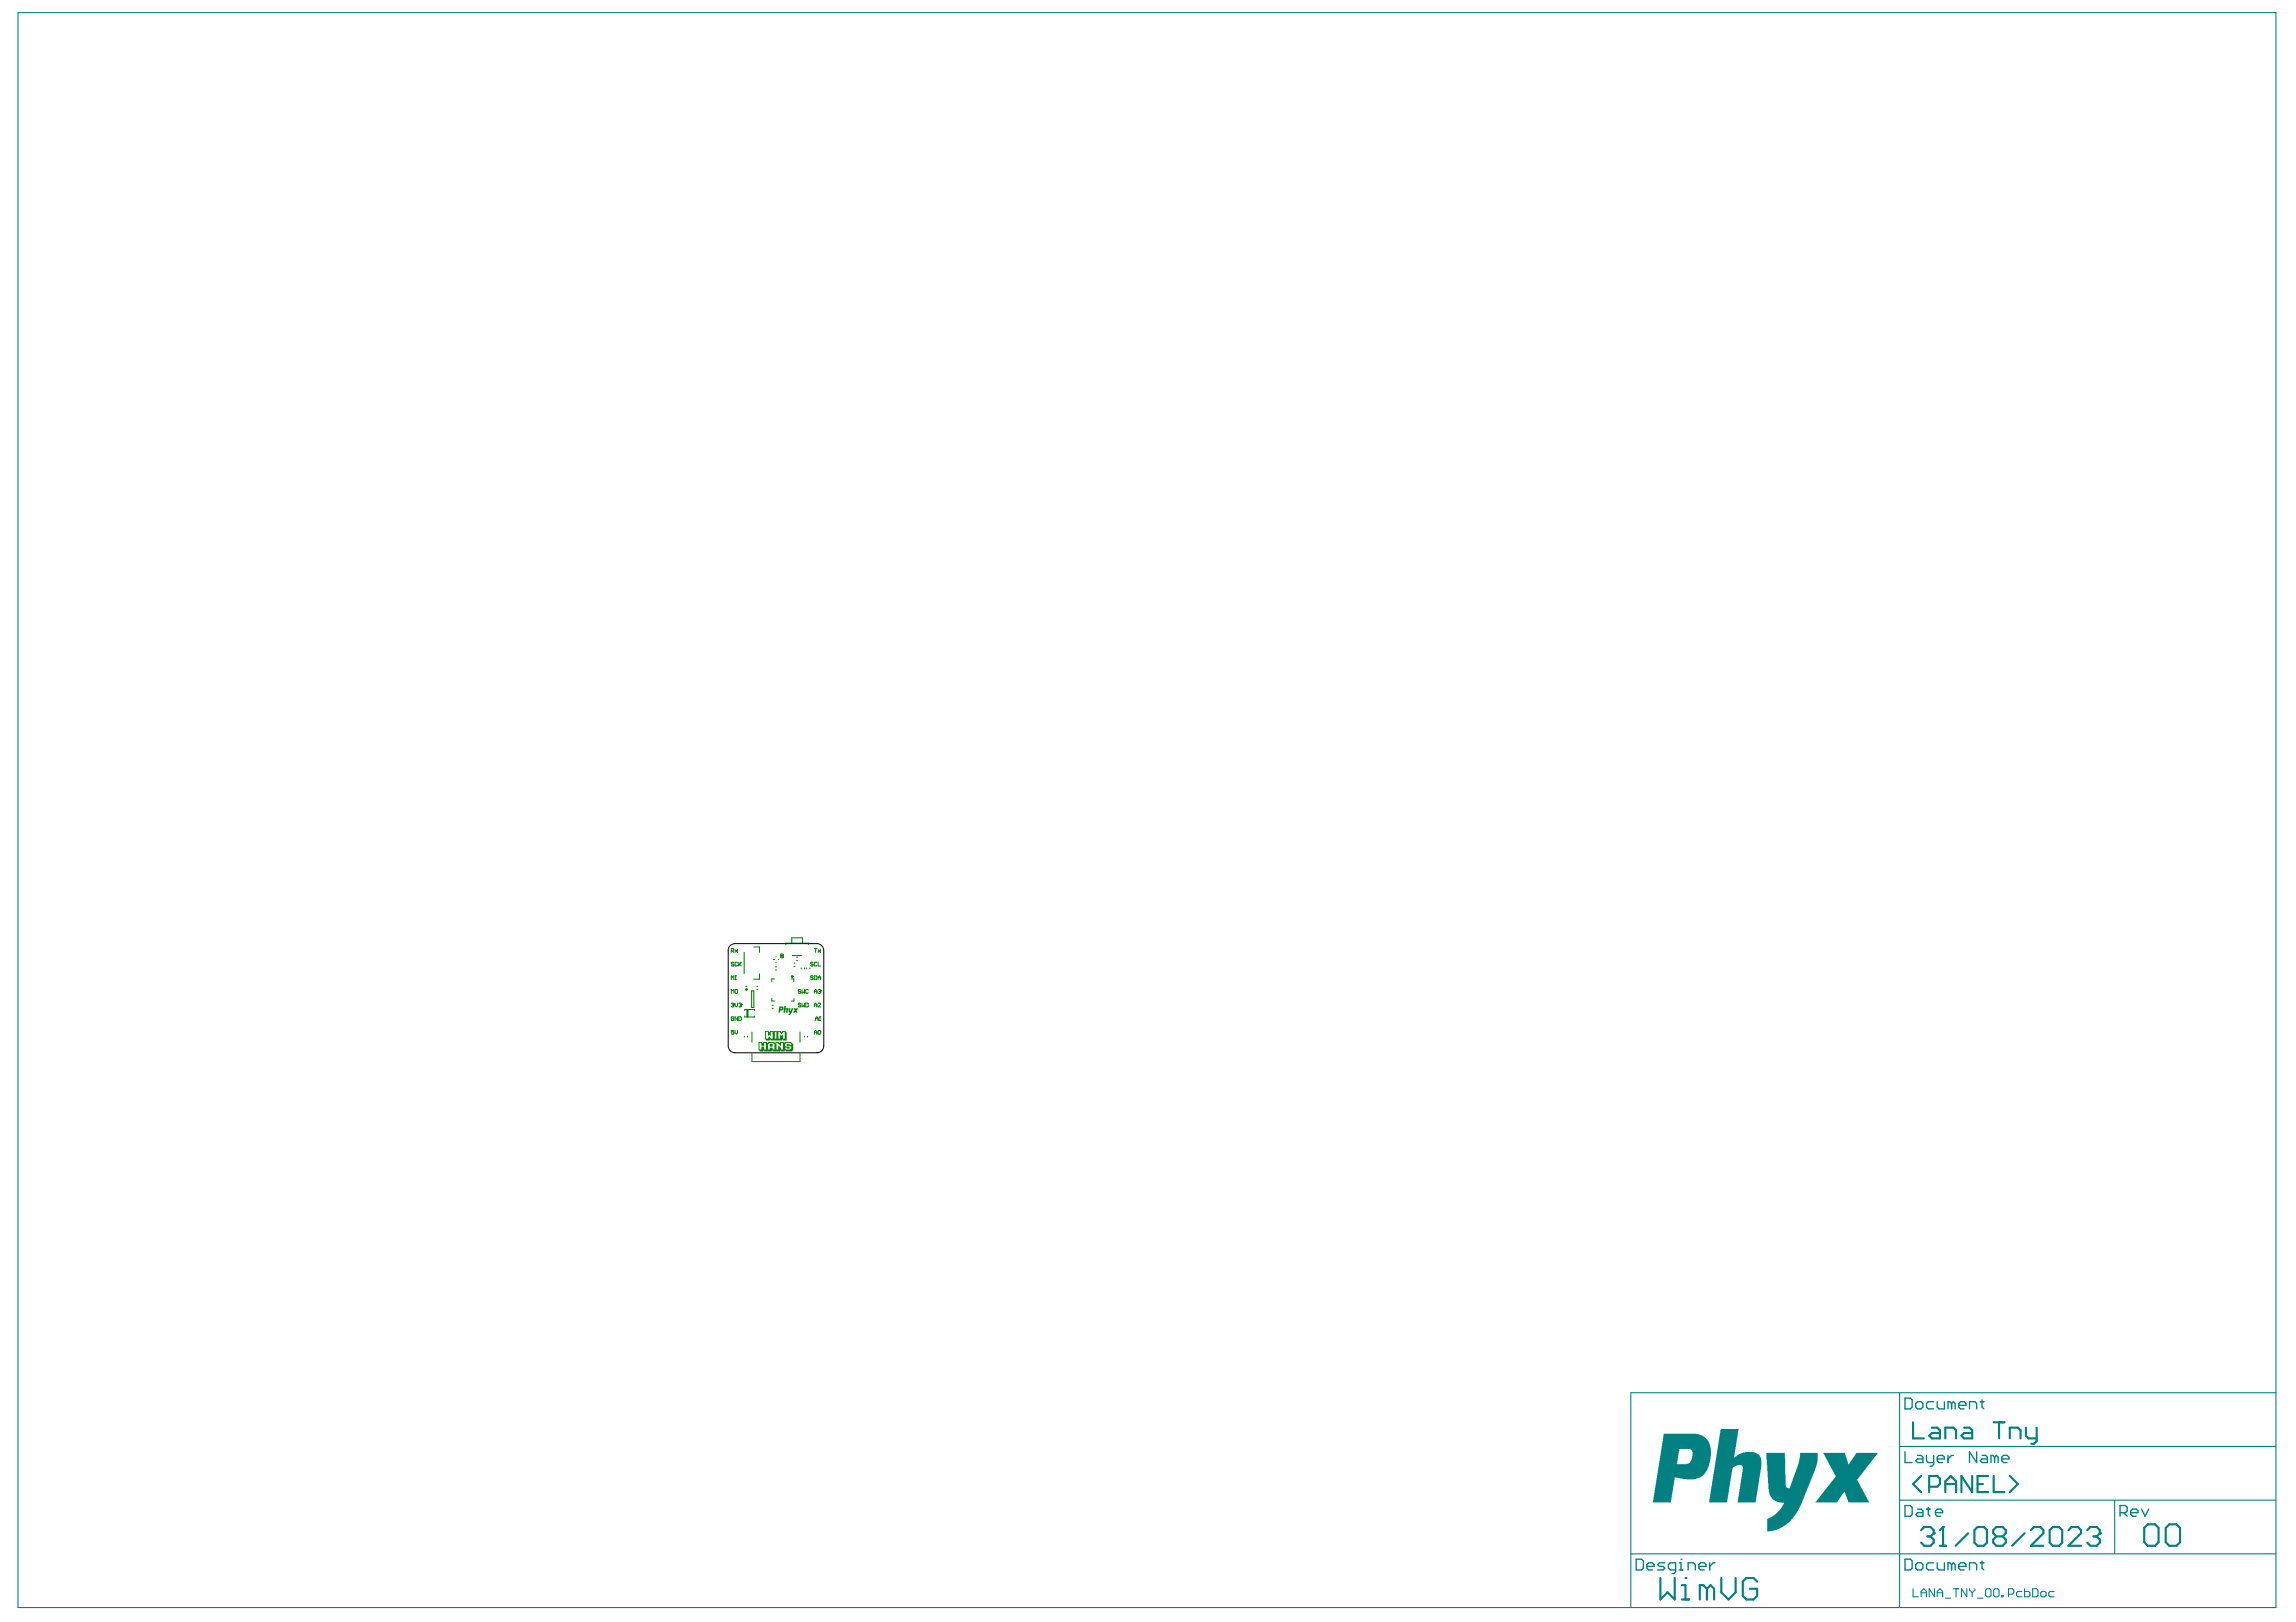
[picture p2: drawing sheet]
<svg xmlns="http://www.w3.org/2000/svg" width="297mm" height="210mm" viewBox="0 0 297 210" stroke-linecap="round" stroke-linejoin="round" font-family="sans-serif">
<g fill="#008080">
<path d="M222.6 184.9h2.3l-.6 3.7 .7-.4 .7-.3 1.4 .1 .4 .2 .3 .4 .1 .3v.9l-.8 4.6h-2.3l.6-4.1a.58 .58 0 0 0-.1-.7h-.6l-.3 .2a.59 .59 0 0 0-.3 .7l-.7 3.9h-2.3z"/>
<path d="M228.5 188h2.4l.1 4.3 .1 .2 .3 .1h.2l1.1-3.1 .2-1v-.5h2.3v1.1l-.4 1.2-1.9 4.6-.7 1.3-1.1 1.1-1 .6-.8 .2-.7 .1v-1.1a.45 .45 0 0 1 .4-.7l.7-.5 .6-.5 .5-.9-.7-.1-.5-.2-.4-.3-.3-.5-.1-.7z"/>
<path d="M235.9 188h2.7l.5 1.5 .2-.1 .9-1.4h2.7l-2.5 3.3a.38 .38 0 0 0 .1 .6l1.3 2.5h-2.6l-.6-1.3h-.1l-.8 1.3h-2.8l2.2-2.7 .1-.4a.34 .34 0 0 0 .1-.5z"/>
<path d="M215.2 185.5h4.2l.9 .3 .6 .5 .3 .7 .1 .5v1.3l-.2 .9-.3 .7-.4 .4-.4 .4-.9 .2h-.9l-1.6-.2-.4 3.2h-2.4zM217.2 187.5l-.3 2h1.3l.3-.1 .4-.5 .1-.8a.57 .57 0 0 0-.3-.6z"/>
</g>
<g fill="none" stroke="#008080" stroke-width=".14">
<path d="M2.3 1.6h292.1v206.4h-292.1zM245.8 187.2h48.6M245.8 194.1h48.6M245.8 180.2v27.8M273.6 194.1v7M294.4 180.2h-83.4v27.8M211 201.1h83.4M247.5 205.6v1h.7M248.5 206.6v-.7l.4-.3 .3 .3v.7M248.5 206.1h.7M250.3 205.6v1l-.7-1v1M250.6 206.1h.7"/>
<path d="M250.6 206.6v-.7l.4-.3 .3 .3v.7M251.7 206.8h.7M252.7 205.6h.7M253.1 205.6v1M254.5 205.6v1l-.7-1v1M254.8 205.6v.2l.3 .3M255.1 206.1v.5M255.5 205.6v.2l-.4 .3M255.8 206.8h.7M256.9 205.8l.2-.2h.3l.2 .2v.7l-.2 .1h-.3l-.2-.1zM257.9 205.8l.2-.2h.3l.2 .2v.7l-.2 .1h-.3l-.2-.1zM259 206.5h.1v.1h-.1z"/>
<path d="M259.8 206.3h.6l.1-.2v-.3l-.1-.2h-.6v1M261.6 205.9h-.5l-.2 .2v.4l.2 .1h.5M261.9 205.6v1h.5l.2-.1v-.4l-.2-.2h-.5M263 205.6h.5l.2 .2v.7l-.2 .1h-.5zM264 206.1l.2-.2h.3l.2 .2v.4l-.2 .1h-.3l-.2-.1zM265.7 205.9h-.5l-.1 .2v.4l.1 .1h.5"/>
</g>
<g fill="none" stroke="#008080" stroke-width=".28">
<path d="M247.5 184.1v2h1.4M248.5 191l-1 1 1 1.1M248.5 198l.4-.4h.9l.4 .4v.4M249.4 198.8h.4M249.6 192.4h1l.4-.4v-.6l-.4-.4h-1v2.1M249.8 198.8l.4 .4v.4l-.4 .4h-.9l-.4-.4M249.9 184.8h.7l.4 .3v1h-1.1l-.3-.3 .3-.4h1.1M250.2 198.4h.1M250.2 198.4l-.4 .4M251.4 197.6h.1M251.4 197.6v2.4M251.4 197.6l-.4 .4"/>
<path d="M251.7 186.1v-1.3h1l.4 .3v1M251.7 193.1v-1.4l.7-.7 .7 .7v1.4M251.7 192h1.4M254.1 184.8h.7l.3 .3v1h-1l-.3-.3 .3-.4h1M254.6 198.4l-1.6 1.6M255.1 191v2.1l-1.3-2.1v2.1M255.4 198l.4-.4h.9l.4 .4v1.6l-.4 .4h-.9l-.4-.4zM255.8 192h.7M257.2 191h-1.4v2.1h1.4M257.9 191v2.1h1.4M257.9 184.1h1.4M258.3 198.8l-.4 .4v.4l.4 .4h.8l.4-.4v-.4l-.4-.4"/>
<path d="M258.3 198.8l-.4-.4v-.4l.4-.4h.8l.4 .4v.4l-.4 .4M258.3 198.8h.8M258.6 184.1v2M260 191l1.1 1-1.1 1.1M260 186.1v-1.3h1.1l.3 .3v1M261.9 198.4l-1.6 1.6M262.1 184.8v1l.3 .3h1.1M262.7 198l.4-.4h.9l.4 .4v.4l-1.7 1.6h1.7M263.5 184.8v1.7l-.4 .3h-.3M265.2 198l.4-.4h.8l.4 .4v1.6l-.4 .4h-.8l-.4-.4zM267.6 198l.4-.4h.8l.4 .4v.4l-1.6 1.6h1.6M270 198l.4-.4h.9l.4 .4v.4"/>
<path d="M270.8 198.8h.5M271.3 198.8l.4 .4v.4l-.4 .4h-.9l-.4-.4M271.7 198.4h.1M271.7 198.4l-.4 .4M277.4 197.7l.5-.4h.9l.5 .4v1.9l-.5 .4h-.9l-.5-.4zM280.2 197.7l.4-.4h1l.4 .4v1.9l-.4 .4h-1l-.4-.4zM214.8 204.2v2.8l.9-.9 1 .9v-2.8M217.6 207h.9M217.6 205.1h.5v1.9M218.1 204.2h.1M220.8 205.6l-.4-.5h-.5v1.9M220.8 205.6v1.4"/>
<path d="M220.8 205.6l.5-.5 .5 .5v1.4M222.7 204.2v1.9l.9 .9 .9-.9v-1.9M227.3 204.7l-.4-.5h-1l-.4 .5v1.8l.4 .5h1l.4-.5v-.9h-.9M251 200h.8"/>
</g>
<g fill="none" stroke="#008080" stroke-width=".17">
<path d="M246.5 194.8h.6l.3 .3v.9l-.3 .2h-.6zM246.5 180.9h.6l.3 .3v.9l-.3 .2h-.6zM246.5 187.9v1.4h.9M247.8 181.6l.3-.2h.4l.3 .2v.5l-.3 .2h-.4l-.3-.2zM248.1 195.3h.4l.3 .2v.7h-.7l-.3-.2 .3-.2h.7M248.1 188.3h.4l.3 .3v.7h-.7l-.3-.3 .3-.2h.7M249.2 195.3h.5M249.2 188.3v.7l.3 .3h.7M249.5 195.1v.9l.2 .2M250.2 181.4h-.7l-.3 .2v.5l.3 .2h.7M250.2 188.3v1.2l-.3 .2h-.2M250.4 195.8h.9v-.3l-.2-.2h-.5l-.2 .2v.5l.2 .2h.5"/>
<path d="M250.6 181.4v.7l.3 .2h.7v-.9M250.6 188.8h1v-.2l-.3-.3h-.4l-.3 .3v.4l.3 .3h.4M252 188.3v1M252.5 181.6l-.3-.2h-.2v.9M252.5 181.6v.7M252.5 181.6l.2-.2 .2 .2v.7M252.7 188.3h-.2l-.5 .5M253.4 181.9h.9v-.3l-.2-.2h-.5l-.2 .2v.5l.2 .2h.5M254.8 182.3v-.9h.7l.2 .2v.7M255.7 187.9v1.4l-.9-1.4v1.4M256.2 181.4h.5M256.4 188.3h.5l.2 .3v.7h-.7l-.2-.3 .2-.2h.7"/>
<path d="M256.4 181.2v.9l.3 .2M258 188.6l-.2-.3h-.2v1M258 188.6v.7M258 188.6l.3-.3 .2 .3v.7M259 188.8h.9v-.2l-.2-.3h-.5l-.2 .3v.4l.2 .3h.5M274.3 195.8h.7l.2-.3v-.4l-.2-.3h-.7v1.4M274.7 195.8l.5 .4M275.7 195.8h.9v-.3l-.2-.2h-.5l-.2 .2v.5l.2 .2h.5M277.1 195.3l.4 .9 .5-.9M211.7 201.8h.7l.2 .2v.9l-.2 .3h-.7zM213.1 202.7h.9v-.2l-.2-.3h-.5l-.2 .3v.4l.2 .3h.5M215.4 202.2h-.7l-.2 .3 .2 .2h.5l.2 .2-.2 .3h-.7"/>
<path d="M216.8 203.2h-.7l-.2-.3v-.4l.2-.3h.7v1.2l-.3 .2h-.2M217.2 203.2h.5M217.2 202.2h.3v1M217.5 201.8h.1M218.4 203.2v-1h.7l.2 .3v.7M219.8 202.7h.9v-.2l-.2-.3h-.5l-.2 .3v.4l.2 .3h.5M221.2 202.2v1M221.9 202.2h-.3l-.4 .5M246.5 201.8h.6l.3 .2v.9l-.3 .3h-.6zM247.8 202.5l.3-.3h.4l.3 .3v.4l-.3 .3h-.4l-.3-.3zM250.2 202.2h-.7l-.3 .3v.4l.3 .3h.7M250.6 202.2v.7l.3 .3h.7v-1"/>
<path d="M252.5 202.5l-.3-.3h-.2v1M252.5 202.5v.7M252.5 202.5l.2-.3 .2 .3v.7M253.4 202.7h.9v-.2l-.2-.3h-.5l-.2 .3v.4l.2 .3h.5M254.8 203.2v-1h.7l.2 .3v.7M256.2 202.2h.5M256.4 202v.9l.3 .3"/>
</g>
<g fill="#008000">
<path d="M102.7 130.5h.2l.1 .1v-.1h.3l-.2 .3 .1 .2h-.2l-.1-.1-.1 .1h-.2l.2-.3z"/>
<path d="M102 130.5h.2l.1 .4 .1-.4h.2l-.2 .7-.4 .2v-.2l.2-.2-.2-.1z"/>
<path d="M101.5 130.2h.2l-.1 .3h.3v.5h-.2v-.4h-.1v.4h-.3z"/>
<path d="M100.8 130.2l.5 .1 .1 .2-.1 .3h-.3l-.1 .2h-.2zM101 130.4v.2h.1l.1-.2z"/>
</g>
<g fill="none" stroke="#008000" stroke-width=".13">
<path d="M96.3 123.2v2.8M96.3 134.1v.1M96.4 130.8v-.2h1.2v.2M96.4 131.5v.1h1.2v-.1M96.5 128.1h.1M96.5 127.6h.1M96.6 130.6v1M96.7 130.6v1M96.7 134.1v.1M96.8 130.6v1M97.3 136.3v1.1h6.2v-1.1M97.3 133.6v1.3"/>
<path d="M97.5 122.5h.8v.7M97.9 128.1h.2M97.9 127.6h.2M98.3 126v.7h-.8M99.8 129.2v.3h.4M99.9 130.1h.1M99.9 130.5h.1M100 124.2h.1M100.2 126.7h-.4v.3M100.3 125.1h.2M100.3 125.5h.2M100.4 123.8h.1"/>
<path d="M100.4 124.5h.1M100.7 124.2h.1M101.7 122.3v-.2h2.9v.2M102.3 126.7h.4v.3M102.4 122.1v-.7h1.4v.7M102.5 123.7h1.3M102.7 129.2v.3h-.3M102.7 125.1h.2M102.7 124.6h.2M103.1 124.3h.1M103.1 123.9h.1M103.5 133.6v1.3"/>
<path d="M103.7 125.3v.1M104.1 134.1v.1M104.1 125.3v.1M104.4 125.3v.1M104.5 134.1v.1M104.8 125.3v.1"/>
</g>
<path d="M97.2 128.2h.3v2.2h-.3z" fill="none" stroke="#008000" stroke-width=".14"/>
<path d="M100.1 124.2h.1v.1h-.1z" fill-rule="evenodd" fill="#008000"/>
<g fill="none" stroke="#008000" stroke-width=".13">
<path d="M94.6 129.9l.3-.1v.2M94.6 123.1h.3v-.3h-.3v.4M94.6 126.8v-.5l.2 .1 .1-.1v.5M94.6 128.5v-.4l.2 .1 .1-.1v.4M94.8 130.1h.1M94.8 123.1l.1 .1M94.9 130.1v.2l-.3-.1M94.9 130h.1M94.9 131.7v-.1l-.3 .1v.3l.3 .1v-.3h-.1M94.9 124.6v-.1l-.3 .1 .1 .2h.2v.2l-.3-.1M94.9 133.3h-.3v.3l.3-.1v.3h-.3M94.9 130v.1"/>
<path d="M95.1 126.3h.2M95.1 126.8h.2M95.1 133.3v.4l.2 .1 .1-.1v-.4M95.1 128.1h.1h.2l-.1 .4h-.2zM95.1 129.8v.3l.2 .2 .1-.2v-.3M95.1 122.9l.3 .3M95.2 126.3v.5M95.4 124.6l-.1-.1-.2 .1 .1 .4 .2-.1M95.4 131.6v.5l-.3-.5v.5M95.4 122.9l-.3 .3M95.6 131.6l.3 .1-.1 .4h-.2zM95.6 129.9l.2-.1 .1 .2"/>
<path d="M95.6 124.5v.5M95.7 124.8l.2 .2M95.7 130.1h.1M95.8 130.1h.1l-.1 .2-.2-.1M95.9 130h.1M95.9 124.5l-.3 .3M95.9 130l-.1 .1M101 123.7h.1M101 123.5h.3v.4h-.3zM101 123.7h.3M105.2 126.4l-.1-.1-.2 .1v.1l.3 .1-.1 .2-.2-.1M105.2 124.6l-.1-.1-.2 .1v.2h.3l-.1 .2-.2-.1"/>
<path d="M105.4 126.3l.3 .1-.1 .4h-.2zM105.4 128.5v-.3l.1-.1 .2 .1v.3M105.4 130.3v-.3l.1-.2 .2 .2v.3M105.4 133.8v-.3l.1-.2 .2 .2v.3M105.4 130.1h.3M105.4 122.8h.3M105.4 133.6h.3M105.4 128.3h.3M105.5 122.8v.4M105.5 132.1v-.4l.2-.1 .1 .1v.4M105.5 131.8h.3M105.7 124.6l-.1-.1-.2 .1v.3v.1l.3-.1"/>
<path d="M105.8 124.5v.5h.4M105.8 126.8v-.4l.2-.1 .2 .1v.4M105.8 133.4l.1-.1 .3 .1-.1 .4h-.3zM105.8 126.5h.4M105.8 128.1h.3l.1 .1M105.8 129.9l.1-.1 .3 .1-.4 .4h.4M105.8 122.9l.4 .3M106 132.1h.2M106 128.3h.1M106.1 131.6h.1M106.1 131.6v.5M106.1 131.6l-.1 .1"/>
<path d="M106.1 128.3l.1 .1-.1 .1h-.3M106.2 128.2h.1M106.2 122.9l-.4 .3M106.2 128.2l-.1 .1"/>
</g>
<g fill="#008000">
<path d="M98.1 134.8h.5v.2h.1v-.2h.5v.2h.1v1.1h-.4v-.2h-.2v.2h-.4v-.2h-.2zM98.3 135v.8h.2v-.4h.4v.4h.2v-.8h-.2v.3h-.4v-.3z"/>
<path d="M99.6 135.1h.4v.3h-.4zM99.5 135v.1h-.1v.7h.2v-.2h.4v.2h.2v-.7h-.1v-.1zM99.2 135h.2v-.2h.8v.2l.2 .1v1h-.4v-.2h-.2v.2h-.4v-.2h-.2z"/>
<path d="M100.3 134.8h.5v.2h.1v-.2h.5v.2h.1v1.1h-.4v-.2h-.2v.2h-.5v-.2h-.1zM100.4 135v.8h.3v-.5h.1l.1 .3h.2v.2h.2v-.8h-.2v.3h-.2l-.1-.2h-.1v-.1z"/>
<path d="M101.5 135.1v.2h.2v.1h.4v.3h-.3v-.1h-.3l.2 .2h.6v-.1h.1v-.3h-.1v-.1h-.5v-.2h.3v.1h.3l-.1-.2h-.6v.1zM101.4 135h.1v-.2h.9l.1 .3h.1v.8h-.1v.2h-.8v-.2l-.3-.1z"/>
</g>
<path d="M103.6 128.1h-.1h-.2l.1 .2 .2 .1-.1 .1h-.2M103.6 129.9l-.1-.1-.2 .1 .1 .2h.2l-.1 .2-.2-.1M103.8 128.1v.4l.1-.1 .2 .1v-.4M103.8 129.8v.5l.1-.2 .2 .2v-.5M104.2 129.8l.4 .1-.1 .4h-.3zM104.6 128.1h-.1h-.3v.4h.1h.3" fill="none" stroke="#008000" stroke-width=".13"/>
<g fill="#008000">
<path d="M99 133.4h.5v.2h.1v-.2h.5v.2h.1v1.1h-.5v-.2h-.1v.2h-.5v-.2h-.1zM99.1 133.6v.8h.3l.1-.2 .2 .1v.1h.3v-.8h-.3v.4h-.1v-.1l-.2 .1v-.4z"/>
<path d="M100.2 133.6v.8h.2v-.8zM100.1 133.4h.5v.2h.1v1.1h-.5v-.2h-.1z"/>
<path d="M100.6 133.4h.5v.2h.1v-.2h.5v.2h.1v1.1h-.5v-.2h-.1v.2h-.5v-.2h-.1zM100.7 133.6v.8h.2v-.5h.2v.1l.2-.1v.5h.2v-.8h-.2l-.1 .2h-.1l-.2-.2z"/>
</g>
<g fill="none" stroke="#008000" stroke-width=".17">
<circle cx="96.6" cy="128.1" r=".09"/>
<circle cx="102.5" cy="126.4" r=".09"/>
</g>
<path d="M94.5 122.4l.2-.2 .4-.1h10.6a.88 .88 0 0 1 .9 .9v12.4a.88 .88 0 0 1-.9 .8h-10.6a.88 .88 0 0 1-.9-.8v-12.4l.1-.3z" fill="none" stroke="#000" stroke-width=".13"/>
</svg>
